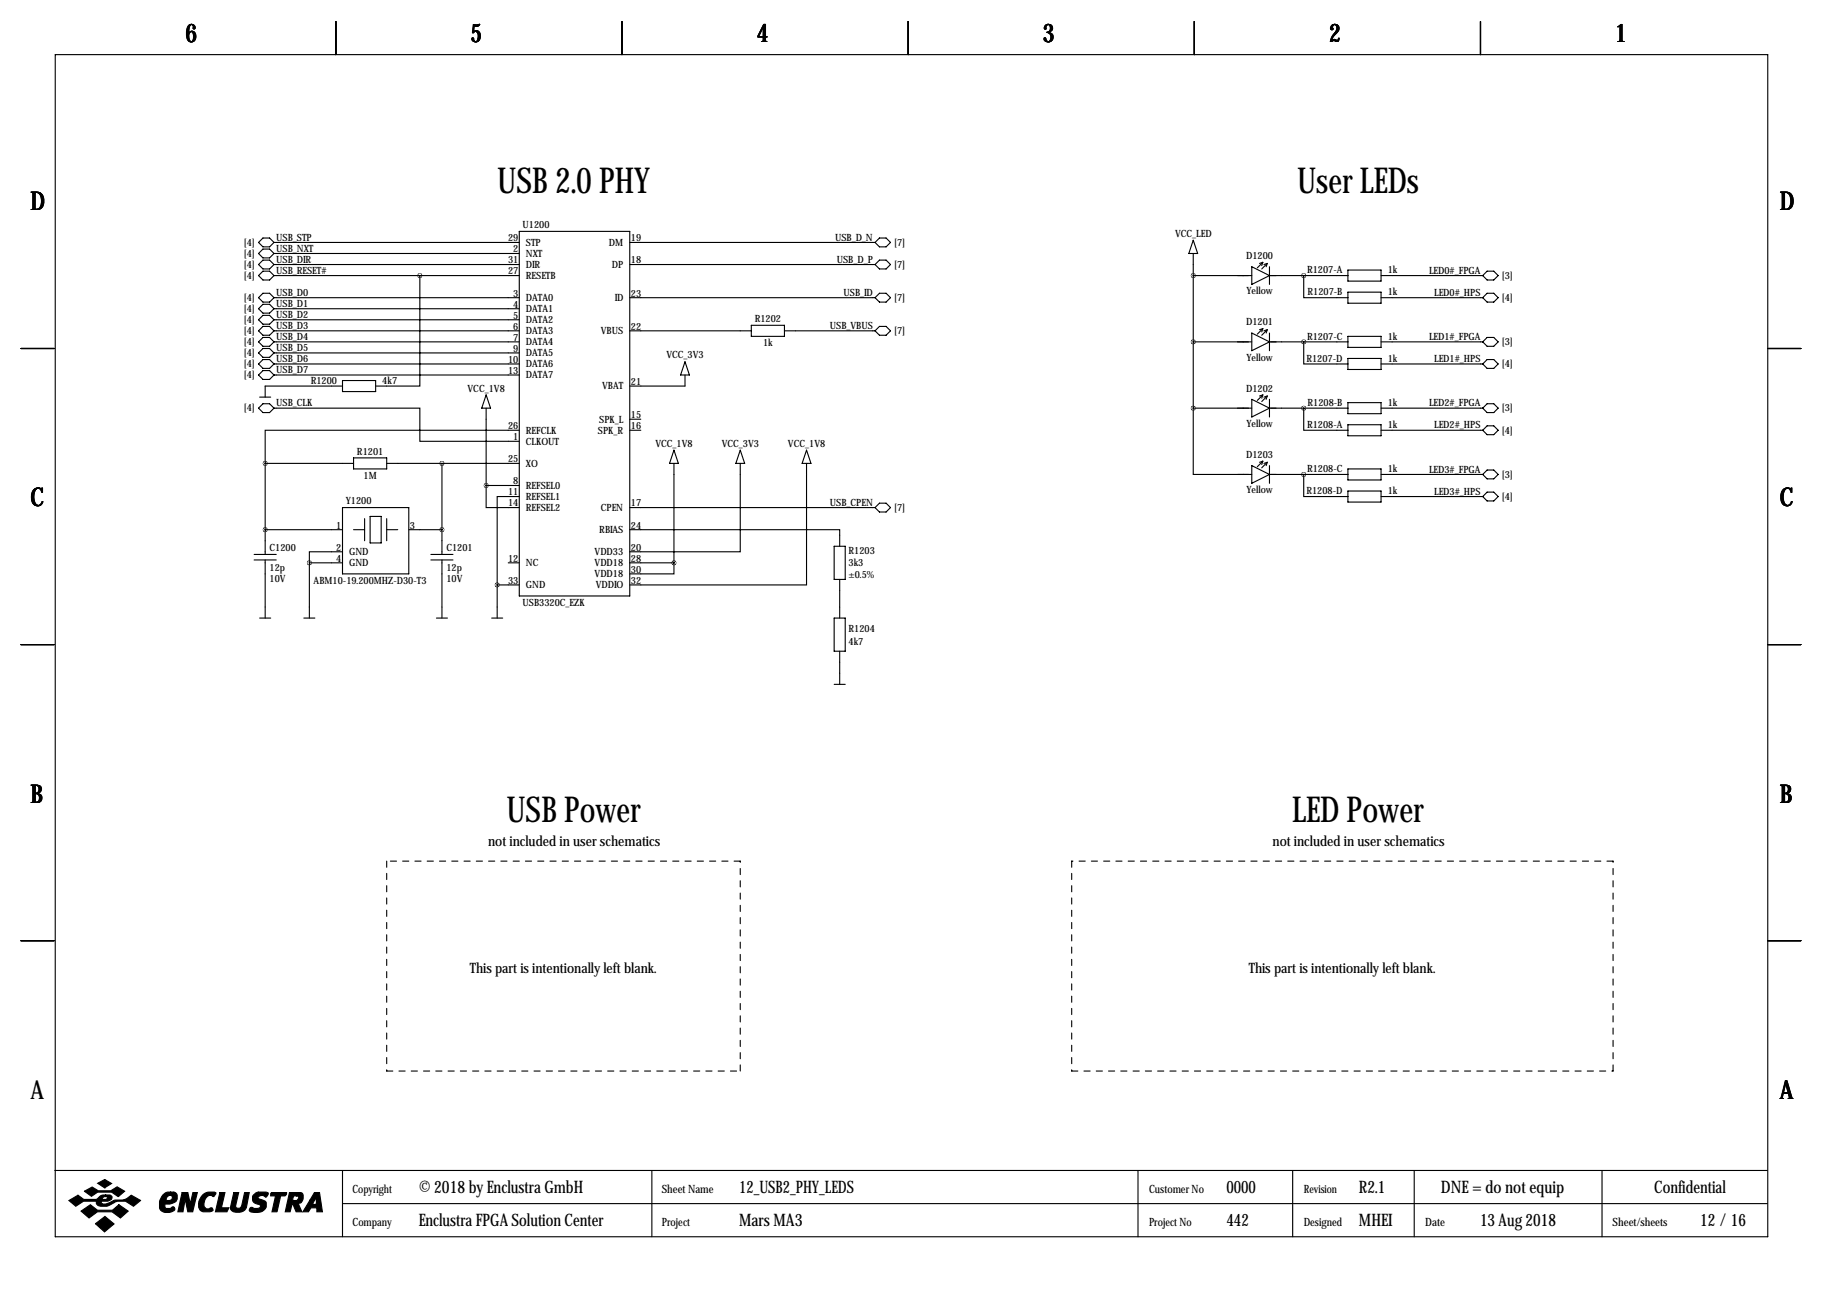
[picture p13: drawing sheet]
<svg xmlns="http://www.w3.org/2000/svg" width="419mm" height="297mm" viewBox="0 0 419 297" stroke-linecap="round" stroke-linejoin="round" font-family="sans-serif">
<defs><g id="words">
<g font-size="8.2">
<text x="114.3" y="44.3">USB 2.0 PHY</text>
<text x="298.2" y="44.3">User LEDs</text>
<text x="116.4" y="189.1">USB Power</text>
<text x="297" y="189.1">LED Power</text>
</g>
<g font-size="5.9">
<text x="42.7" y="9.8">6</text>
<text x="108.2" y="9.8">5</text>
<text x="174" y="9.8">4</text>
<text x="239.8" y="9.8">3</text>
<text x="305.6" y="9.8">2</text>
<text x="371.3" y="9.8">1</text>
<text x="7" y="48.4">D</text>
<text x="409.2" y="48.4">D</text>
<text x="7" y="116.4">C</text>
<text x="409.2" y="116.4">C</text>
<text x="7" y="184.5">B</text>
<text x="409.2" y="184.5">B</text>
<text x="7" y="252.6">A</text>
<text x="409.2" y="252.6">A</text>
</g>
<g font-size="4">
<text x="96.3" y="274.2">© 2018 by Enclustra GmbH</text>
<text x="169.9" y="274.2">12_USB2_PHY_LEDS</text>
<text x="281.9" y="274.2">0000</text>
<text x="312.4" y="274.2">R2.1</text>
<text x="331.3" y="274.2">DNE = do not equip</text>
<text x="380.3" y="274.2">Confidential</text>
<text x="96.3" y="281.8">Enclustra FPGA Solution Center</text>
<text x="169.9" y="281.8">Mars MA3</text>
<text x="281.9" y="281.8">442</text>
<text x="312.4" y="281.8">MHEI</text>
<text x="340.3" y="281.8">13 Aug 2018</text>
<text x="390.9" y="281.8">12 / 16</text>
</g>
<g font-size="3.3">
<text x="112.2" y="194.4">not included in user schematics</text>
<text x="292.6" y="194.4">not included in user schematics</text>
<text x="108" y="223.6">This part is intentionally left blank.</text>
<text x="287.1" y="223.6">This part is intentionally left blank.</text>
</g>
<g font-size="2.6">
<text x="81" y="274.2">Copyright</text>
<text x="152.1" y="274.2">Sheet Name</text>
<text x="264.2" y="274.2">Customer No</text>
<text x="299.7" y="274.2">Revision</text>
<text x="81" y="281.8">Company</text>
<text x="152.1" y="281.8">Project</text>
<text x="264.2" y="281.8">Project No</text>
<text x="299.7" y="281.8">Designed</text>
<text x="327.7" y="281.8">Date</text>
<text x="370.7" y="281.8">Sheet/sheets</text>
</g>
<g font-size="2.3">
<text x="120.1" y="52.4">U1200</text>
<text x="56.1" y="56.5">[4]</text>
<text x="56.1" y="59">[4]</text>
<text x="63.5" y="55.3">USB_STP</text>
<text x="63.5" y="57.9">USB_NXT</text>
<text x="116.8" y="55.5">29</text>
<text x="118" y="58">2</text>
<text x="120.9" y="59">NXT</text>
<text x="120.9" y="56.5">STP</text>
<text x="140" y="56.5">DM</text>
<text x="145" y="55.5">19</text>
<text x="192" y="55.3">USB_D_N</text>
<text x="205.6" y="56.5">[7]</text>
<text x="270.1" y="54.5">VCC_LED</text>
<text x="286.5" y="59.5">D1200</text>
<text x="56.1" y="61.6">[4]</text>
<text x="56.1" y="64.1">[4]</text>
<text x="63.5" y="60.4">USB_DIR</text>
<text x="63.5" y="63">USB_RESET#</text>
<text x="116.8" y="63.1">27</text>
<text x="116.8" y="60.6">31</text>
<text x="120.9" y="64.1">RESETB</text>
<text x="120.9" y="61.6">DIR</text>
<text x="140.7" y="61.6">DP</text>
<text x="145" y="60.6">18</text>
<text x="192.4" y="60.4">USB_D_P</text>
<text x="205.6" y="61.6">[7]</text>
<text x="300.5" y="62.9">R1207-A</text>
<text x="319" y="62.9">1k</text>
<text x="328.5" y="63">LED0#_FPGA</text>
<text x="345.3" y="64.1">[3]</text>
<text x="56.1" y="69.2">[4]</text>
<text x="56.1" y="71.7">[4]</text>
<text x="63.5" y="68">USB_D0</text>
<text x="63.5" y="70.6">USB_D1</text>
<text x="118" y="68.2">3</text>
<text x="118" y="70.7">4</text>
<text x="120.9" y="69.2">DATA0</text>
<text x="120.9" y="71.7">DATA1</text>
<text x="141.3" y="69.2">ID</text>
<text x="145" y="68.2">23</text>
<text x="194" y="68">USB_ID</text>
<text x="205.6" y="69.2">[7]</text>
<text x="286.5" y="67.7">Yellow</text>
<text x="300.6" y="67.9">R1207-B</text>
<text x="319" y="67.9">1k</text>
<text x="329.7" y="68">LED0#_HPS</text>
<text x="345.3" y="69.2">[4]</text>
<text x="56.1" y="74.3">[4]</text>
<text x="56.1" y="76.8">[4]</text>
<text x="63.5" y="73.1">USB_D2</text>
<text x="63.5" y="75.7">USB_D3</text>
<text x="118" y="73.3">5</text>
<text x="118" y="75.8">6</text>
<text x="120.9" y="74.3">DATA2</text>
<text x="120.9" y="76.8">DATA3</text>
<text x="138.1" y="76.8">VBUS</text>
<text x="145" y="75.8">22</text>
<text x="173.5" y="74">R1202</text>
<text x="190.8" y="75.7">USB_VBUS</text>
<text x="205.6" y="76.8">[7]</text>
<text x="286.5" y="74.8">D1201</text>
<text x="56.1" y="79.4">[4]</text>
<text x="56.1" y="81.9">[4]</text>
<text x="63.5" y="78.2">USB_D4</text>
<text x="63.5" y="80.7">USB_D5</text>
<text x="63.5" y="83.3">USB_D6</text>
<text x="116.8" y="83.4">10</text>
<text x="118" y="78.3">7</text>
<text x="118" y="80.9">9</text>
<text x="120.9" y="79.4">DATA4</text>
<text x="120.9" y="81.9">DATA5</text>
<text x="153.2" y="82.4">VCC_3V3</text>
<text x="175.4" y="79.6">1k</text>
<text x="286.5" y="82.9">Yellow</text>
<text x="300.3" y="83.2">R1207-D</text>
<text x="300.5" y="78.1">R1207-C</text>
<text x="319" y="78.1">1k</text>
<text x="319" y="83.2">1k</text>
<text x="328.5" y="78.2">LED1#_FPGA</text>
<text x="329.7" y="83.3">LED1#_HPS</text>
<text x="345.3" y="79.4">[3]</text>
<text x="56.1" y="84.4">[4]</text>
<text x="56.1" y="87">[4]</text>
<text x="63.5" y="85.8">USB_D7</text>
<text x="71.4" y="88.3">R1200</text>
<text x="87.9" y="88.3">4k7</text>
<text x="116.8" y="86">13</text>
<text x="120.9" y="84.4">DATA6</text>
<text x="120.9" y="87">DATA7</text>
<text x="138.4" y="89.5">VBAT</text>
<text x="145" y="88.5">21</text>
<text x="345.3" y="84.4">[4]</text>
<text x="56.1" y="94.6">[4]</text>
<text x="63.5" y="93.4">USB_CLK</text>
<text x="107.5" y="90">VCC_1V8</text>
<text x="286.5" y="90">D1202</text>
<text x="300.6" y="93.3">R1208-B</text>
<text x="319" y="93.3">1k</text>
<text x="328.5" y="93.4">LED2#_FPGA</text>
<text x="345.3" y="94.6">[3]</text>
<text x="116.8" y="98.7">26</text>
<text x="118" y="101.2">1</text>
<text x="120.9" y="99.7">REFCLK</text>
<text x="137.5" y="99.7">SPK_R</text>
<text x="137.8" y="97.1">SPK_L</text>
<text x="145" y="96.1">15</text>
<text x="145" y="98.7">16</text>
<text x="286.5" y="98.2">Yellow</text>
<text x="300.5" y="98.4">R1208-A</text>
<text x="319" y="98.4">1k</text>
<text x="329.7" y="98.5">LED2#_HPS</text>
<text x="345.3" y="99.7">[4]</text>
<text x="82.1" y="104.5">R1201</text>
<text x="116.8" y="106.3">25</text>
<text x="120.9" y="102.2">CLKOUT</text>
<text x="120.9" y="107.3">XO</text>
<text x="150.7" y="102.7">VCC_1V8</text>
<text x="165.9" y="102.7">VCC_3V3</text>
<text x="181.2" y="102.7">VCC_1V8</text>
<text x="286.5" y="105.3">D1203</text>
<text x="83.6" y="110.1">1M</text>
<text x="116.8" y="113.9">11</text>
<text x="118" y="111.4">8</text>
<text x="120.9" y="112.4">REFSEL0</text>
<text x="286.5" y="113.4">Yellow</text>
<text x="300.3" y="113.7">R1208-D</text>
<text x="300.5" y="108.6">R1208-C</text>
<text x="319" y="108.6">1k</text>
<text x="319" y="113.7">1k</text>
<text x="328.5" y="108.7">LED3#_FPGA</text>
<text x="329.7" y="113.8">LED3#_HPS</text>
<text x="345.3" y="109.8">[3]</text>
<text x="79.5" y="115.9">Y1200</text>
<text x="116.8" y="116.4">14</text>
<text x="120.9" y="114.9">REFSEL1</text>
<text x="120.9" y="117.5">REFSEL2</text>
<text x="138.1" y="117.5">CPEN</text>
<text x="145" y="116.4">17</text>
<text x="190.8" y="116.3">USB_CPEN</text>
<text x="205.6" y="117.5">[7]</text>
<text x="345.3" y="114.9">[4]</text>
<text x="77.3" y="121.5">1</text>
<text x="94.2" y="121.5">3</text>
<text x="137.8" y="122.5">RBIAS</text>
<text x="145" y="121.5">24</text>
<text x="62" y="126.6">C1200</text>
<text x="62" y="131.2">12p</text>
<text x="77.3" y="126.6">2</text>
<text x="77.3" y="129.1">4</text>
<text x="80.3" y="127.6">GND</text>
<text x="80.3" y="130.2">GND</text>
<text x="102.6" y="126.6">C1201</text>
<text x="102.6" y="131.2">12p</text>
<text x="116.8" y="129.1">12</text>
<text x="120.9" y="130.2">NC</text>
<text x="136.7" y="127.6">VDD33</text>
<text x="136.7" y="130.2">VDD18</text>
<text x="145" y="126.6">20</text>
<text x="145" y="129.1">28</text>
<text x="145" y="131.7">30</text>
<text x="195.1" y="127.4">R1203</text>
<text x="195.1" y="130.2">3k3</text>
<text x="62" y="133.7">10V</text>
<text x="72.1" y="134.2">ABM10-19.200MHZ-D30-T3</text>
<text x="102.6" y="133.7">10V</text>
<text x="116.8" y="134.2">33</text>
<text x="120.9" y="135.2">GND</text>
<text x="136.7" y="132.7">VDD18</text>
<text x="137" y="135.2">VDDIO</text>
<text x="145" y="134.2">32</text>
<text x="195.1" y="133">±0.5%</text>
<text x="120.1" y="139.3">USB3320C_EZK</text>
<text x="195.1" y="145.4">R1204</text>
<text x="195.1" y="148.2">4k7</text>
</g>
</g></defs>
<g fill="none" stroke="#000" stroke-width=".25">
<path d="M12.7 12.6h393.7v271.7h-393.7zM77.2 4.9v7.7M143 4.9v7.7M208.8 4.9v7.7M274.6 4.9v7.7M340.4 4.9v7.7M59.4 55.7l1.1-1h1.5l1 1-1 1.1h-1.5zM59.4 58.3l1.1-1h1.5l1 1-1 1h-1.5zM63 58.3h56.4M63 55.7h56.4M119.4 53.2h25.4v83.8h-25.4zM144.8 55.7h56.4"/>
<path d="M201.2 55.7l1-1h1.5l1 1-1 1.1h-1.5zM274.3 55.2l1 3.1h-2zM274.3 58.3v35.5M59.4 60.8l1.1-1h1.5l1 1-1 1h-1.5zM59.4 63.4l1.1-1.1h1.5l1 1.1-1 1h-1.5zM59.4 71l1.1-1h1.5l1 1-1 1h-1.5zM59.4 73.5l1.1-1h1.5l1 1-1 1h-1.5zM59.4 76.1l1.1-1.1h1.5l1 1.1-1 1h-1.5zM59.4 78.6l1.1-1h1.5l1 1-1 1h-1.5zM60.5 67.4h1.5l1 1-1 1.1h-1.5l-1.1-1.1zM63 76.1h56.4M63 68.4h56.4"/>
<path d="M63 71h56.4M63 73.5h56.4M63 78.6h56.4M63 60.8h56.4M63 63.4h56.4M96.5 63.4v25.4h-10.1M144.8 76.1h27.9M144.8 68.4h56.4M144.8 60.8h56.4M172.7 74.8h7.6v2.5h-7.6zM180.3 76.1h20.9M201.2 60.8l1-1h1.5l1 1-1 1h-1.5z"/>
<path d="M201.2 76.1l1-1.1h1.5l1 1.1-1 1h-1.5zM202.2 67.4h1.5l1 1-1 1.1h-1.5l-1-1.1zM274.3 78.6h13.5M274.3 63.4h13.5M287.8 61.3l4 2.1-4 2zM287.8 76.6l4 2-4 2zM290.3 75.6l-1.2 1.2M290.3 75.6l-.7 .2M290.3 75.6l-.2 .7M290.3 60.3l-1.2 1.3M290.3 60.3l-.7 .3M290.3 60.3l-.2 .8"/>
<path d="M291.3 75.8l-.2 .8M291.3 75.8l-1.2 1.3M291.3 75.8l-.7 .3M291.3 60.6l-.2 .7M291.3 60.6l-1.2 1.2M291.3 60.6l-.7 .2M291.8 78.6h18.1M291.8 63.4h18.1M291.8 61.3v4.1M291.8 76.6v4M299.7 78.6v5.1h10.2M299.7 63.4v5h10.2"/>
<path d="M309.9 77.3h7.6v2.6h-7.6zM309.9 62.1h7.6v2.5h-7.6zM309.9 67.2h7.6v2.5h-7.6zM317.5 68.4h23.4M317.5 78.6h23.4M317.5 63.4h23.4M340.9 63.4l1-1.1h1.5l1 1.1-1 1h-1.5zM340.9 68.4l1-1h1.5l1 1-1 1.1h-1.5zM340.9 78.6l1-1h1.5l1 1-1 1h-1.5zM4.8 80.1h7.6M59.4 81.1l1.1-1h1.5l1 1-1 1.1h-1.5zM59.4 93.8l1.1-1h1.5l1 1-1 1.1h-1.5z"/>
<path d="M59.4 83.7l1.1-1h1.5l1 1-1 1h-1.5zM59.4 86.2l1.1-1h1.5l1 1-1 1h-1.5zM59.7 91.3h2.5M63 93.8h33.5v7.7h22.9M63 81.1h56.4M63 83.7h56.4M63 86.2h56.4M78.7 87.5h7.7v2.5h-7.7zM78.7 88.8h-17.7v2.5M111.8 90.8l1 3h-2.1zM111.8 93.8v17.8M119.4 98.9h-58.4v7.6"/>
<path d="M144.8 96.4h2.5M144.8 98.9h2.5M157.5 83.2l1 3h-2zM157.5 86.2v2.6h-12.7M274.3 93.8v15.3h13.5M274.3 93.8h13.5M287.8 91.8l4 2-4 2.1zM290.3 90.8l-1.2 1.3M290.3 90.8l-.7 .2M290.3 90.8l-.2 .8M291.3 91l-.2 .8M291.3 91l-1.2 1.3"/>
<path d="M291.3 91l-.7 .3M291.8 93.8h18.1M291.8 91.8v4.1M299.7 93.8v5.1h10.2M309.9 82.4h7.6v2.5h-7.6zM309.9 92.6h7.6v2.5h-7.6zM309.9 97.6h7.6v2.6h-7.6zM317.5 83.7h23.4M317.5 98.9h23.4M317.5 93.8h23.4M340.9 93.8l1-1h1.5l1 1-1 1.1h-1.5zM340.9 83.7l1-1h1.5l1 1-1 1h-1.5z"/>
<path d="M341.9 97.9h1.5l1 1-1 1h-1.5l-1-1zM406.4 80.1h7.6M61 106.5h20.3M61 106.5v21M78.7 116.7h15.3v15.2h-15.3zM81.3 105.3h7.6v2.5h-7.6zM83.8 119.2v5.1M85.1 118.7h2.5v6.1h-2.5zM88.9 119.2v5.1M88.9 106.5h30.5M101.6 106.5v21M111.8 111.6v5.1h7.6"/>
<path d="M111.8 111.6h7.6M119.4 114.2h-5.1v20.3M144.8 116.7h56.4M154.9 103.5l1.1 3h-2.1zM154.9 106.5v22.9M170.2 106.5v20.4h-25.4M170.2 103.5l1 3h-2zM185.4 106.5v28h-40.6M185.4 103.5l1 3h-2zM202.2 115.7h1.5l1 1-1 1h-1.5l-1-1zM287.8 107l4 2.1-4 2zM290.3 106l-1.2 1.3"/>
<path d="M290.3 106l-.7 .3M290.3 106l-.2 .8M291.3 106.3l-.2 .7M291.3 106.3l-1.2 1.3M291.3 106.3l-.7 .2M291.8 107v4.1M291.8 109.1h18.1M299.7 109.1v5.1h10.2M309.9 107.8h7.6v2.5h-7.6zM309.9 112.9h7.6v2.5h-7.6zM317.5 114.2h23.4M317.5 109.1h23.4"/>
<path d="M341.9 108.1h1.5l1 1-1 1h-1.5l-1-1zM341.9 113.1h1.5l1 1.1-1 1h-1.5l-1-1zM58.4 127.5h5.1M58.4 128.7h5.1M61 121.8h17.7M61 128.7v13.4M71.1 129.4h7.6M71.1 129.4v12.7M78.7 126.9h-7.6v2.5M81.3 121.8h2.5M88.9 121.8h2.5M94 121.8h7.6"/>
<path d="M99.1 127.5h5M99.1 128.7h5M101.6 128.7v13.4M114.3 134.5h5.1M114.3 134.5v7.6M116.8 129.4h2.6M144.8 121.8h48.2v3.8M144.8 129.4h10.1M154.9 129.4v2.5h-10.1M191.8 125.6h2.5v7.6h-2.5zM193 133.2v8.9M4.8 148.2h7.6"/>
<path d="M59.7 142.1h2.5M69.8 142.1h2.6M100.3 142.1h2.6M113 142.1h2.6M191.8 142.1h2.5v7.6h-2.5zM191.8 157.3h2.5M193 149.7v7.6M406.4 148.2h7.6M4.8 216.3h7.6M406.4 216.3h7.6M12.6 269.1h393.7M78.7 269.1v15.2"/>
<path d="M78.7 276.7h327.6M149.9 269.1v15.2M261.6 269.1v15.2M297.2 269.1v15.2M325.1 269.1v15.2M368.3 269.1v15.2"/>
</g>
<g fill="#000" stroke="#000" stroke-width=".25">
<path d="M15.8 276l2.1-1.2 1.4 1h2.8l.3-.2a1.77 1.77 0 0 1 1.9-.9v.4l-.6 .2-.2 .5h.9l.3-.6-.4-.1v-.4h.9a.59 .59 0 0 1 .6 .7l-.2 .4-.8 .4h-1.4l-.1 .1 .1 .4a3.2 3.2 0 0 0 2.7-.7l.3-.1a4 4 0 0 0 3.8-1.1l2.1 1.2-1.6 1.3a4 4 0 0 0-5.5-.2 2.66 2.66 0 0 1-2.9-.2l-.1-.7h-3l-1.8 1.1zM19.4 273.9l1.8-1 1.4 .9h2.9l1.4-.9 1.8 1-1.5 1.2-1.5-1h-3.2l-1.5 .9zM22.5 272l1.6-.8 1.6 .9-1.6 1zM18.6 278.4l2.2-1.4 1.6 1.2h3.5l1.4-1.2 2.2 1.4-1.8 1.6-1.9-1.4h-3.4l-1.9 1.4zM37.4 274.7a1.75 1.75 0 0 1 1.8-.6v.7a.82 .82 0 0 0-.8 1.2h.6a.6 .6 0 0 0 .6-.5 .6 .6 0 0 0-.4-.7v-.7h.8l.5 .3a1.61 1.61 0 0 1 0 1.7 1.61 1.61 0 0 1-1.5 .7h-1v.9l.2 .1h.9l.7-.4 .4 .4a1.06 1.06 0 0 1-1.3 1 1.82 1.82 0 0 1-2.2-1.1 3.5 3.5 0 0 1 .7-3zM41.9 274.2h1.3l.5 2.6 .6-2.6h1.1l-1.1 4.4h-1.1l-.6-2.9-.5 2.9h-1.2zM46.7 274.6a2.78 2.78 0 0 1 2.9-.4l-.4 .9a1.32 1.32 0 0 0-2.1 .8l-.2 .8a.98 .98 0 0 0 1.1 1.2 .55 .55 0 0 1 .6-.2 .55 .55 0 0 1 .4 .6l-.7 .3-1.8-.1a1.79 1.79 0 0 1-.8-2.3zM50.5 274.2h1.2l-.8 3.5h1.7l-.4 .9h-2.7zM53.7 274.2h1.2l-.7 3.1a.73 .73 0 0 0 .7 .5 .73 .73 0 0 0 .7-.6l.6-3h1.1l-.7 3.4a2.28 2.28 0 0 1-3.6 .4v-.4zM58.3 274.7l.8-.6h2.1l.5 .2v.2l-.6 .7a.96 .96 0 0 0-1-.4 .96 .96 0 0 0-.8 .6l1.7 .8a1.71 1.71 0 0 1-.1 1.8 1.71 1.71 0 0 1-1.7 .8l-1.4-.2a.51 .51 0 0 1-.4-.7 .51 .51 0 0 1 .8-.2l1 .1a.52 .52 0 0 0 .6-.2 .52 .52 0 0 0-.2-.7 1.39 1.39 0 0 1-1.4-.6 1.39 1.39 0 0 1 .1-1.6zM62.2 274.4l.2-.2h3.5l-.1 .4-.3 .3h-1l-.8 3.7h-1.2l.8-3.7h-1.1zM66.5 274.2h1.7v.7h-.7l-.2 1.1h.9l.3-.3a.44 .44 0 0 0 .1-.5 .44 .44 0 0 0-.4-.3v-.7h1l.3 .2 .2 .3v.9a1.03 1.03 0 0 1-1.2 1l.9 2h-1.3l-.8-1.8h-.1l-.5 1.8h-1.1z"/>
<path d="M72.3 274.2h1.2l.6 4.4h-1.3v-.9h-1.3l-.6 .9h-1.3l1.7-2.7h1l-.4 .8 .2 .2h.4l.2-.2v-1.5l-.4 .7h-1zM21.9 281.3l2.2-1.6 2.1 1.7-2.2 1.8z"/>
</g>
<path d="M88.9 198v48.2M170.2 198h-81.3M246.4 198v48.2M370.8 198h-124.4M88.9 246.2h81.3M170.2 246.2v-48.2M246.4 246.2h124.4M370.8 246.2v-48.2" fill="none" stroke="#000" stroke-width=".25" stroke-dasharray="1.4 1.4"/>
<path d="M154.9 129.4a.05 .05 0 0 0 .1 0 .05 .05 0 0 0-.1 0zM60.9 121.8a.05 .05 0 0 0 .1 0 .05 .05 0 0 0-.1 0zM60.9 106.5a.05 .05 0 0 0 .1 0 .05 .05 0 0 0-.1 0zM111.7 111.6a.05 .05 0 0 0 .1 0 .05 .05 0 0 0-.1 0zM71.1 129.4a.05 .05 0 0 0 .1 0 .05 .05 0 0 0-.1 0zM274.3 93.8a.05 .05 0 0 0 .1 0 .05 .05 0 0 0-.1 0zM274.3 63.4a.05 .05 0 0 0 .1 0 .05 .05 0 0 0-.1 0zM274.3 78.6a.05 .05 0 0 0 .1 0 .05 .05 0 0 0-.1 0zM299.7 63.4a.05 .05 0 0 0 .1 0 .05 .05 0 0 0-.1 0zM299.7 78.6a.05 .05 0 0 0 .1 0 .05 .05 0 0 0-.1 0zM299.7 93.8a.05 .05 0 0 0 .1 0 .05 .05 0 0 0-.1 0zM299.7 109.1a.05 .05 0 0 0 .1 0 .05 .05 0 0 0-.1 0zM96.5 63.4a.05 .05 0 0 0 .1 0 .05 .05 0 0 0-.1 0z" fill="#000" stroke="#000" stroke-width="1"/>
<use href="#words"/>
</svg>
